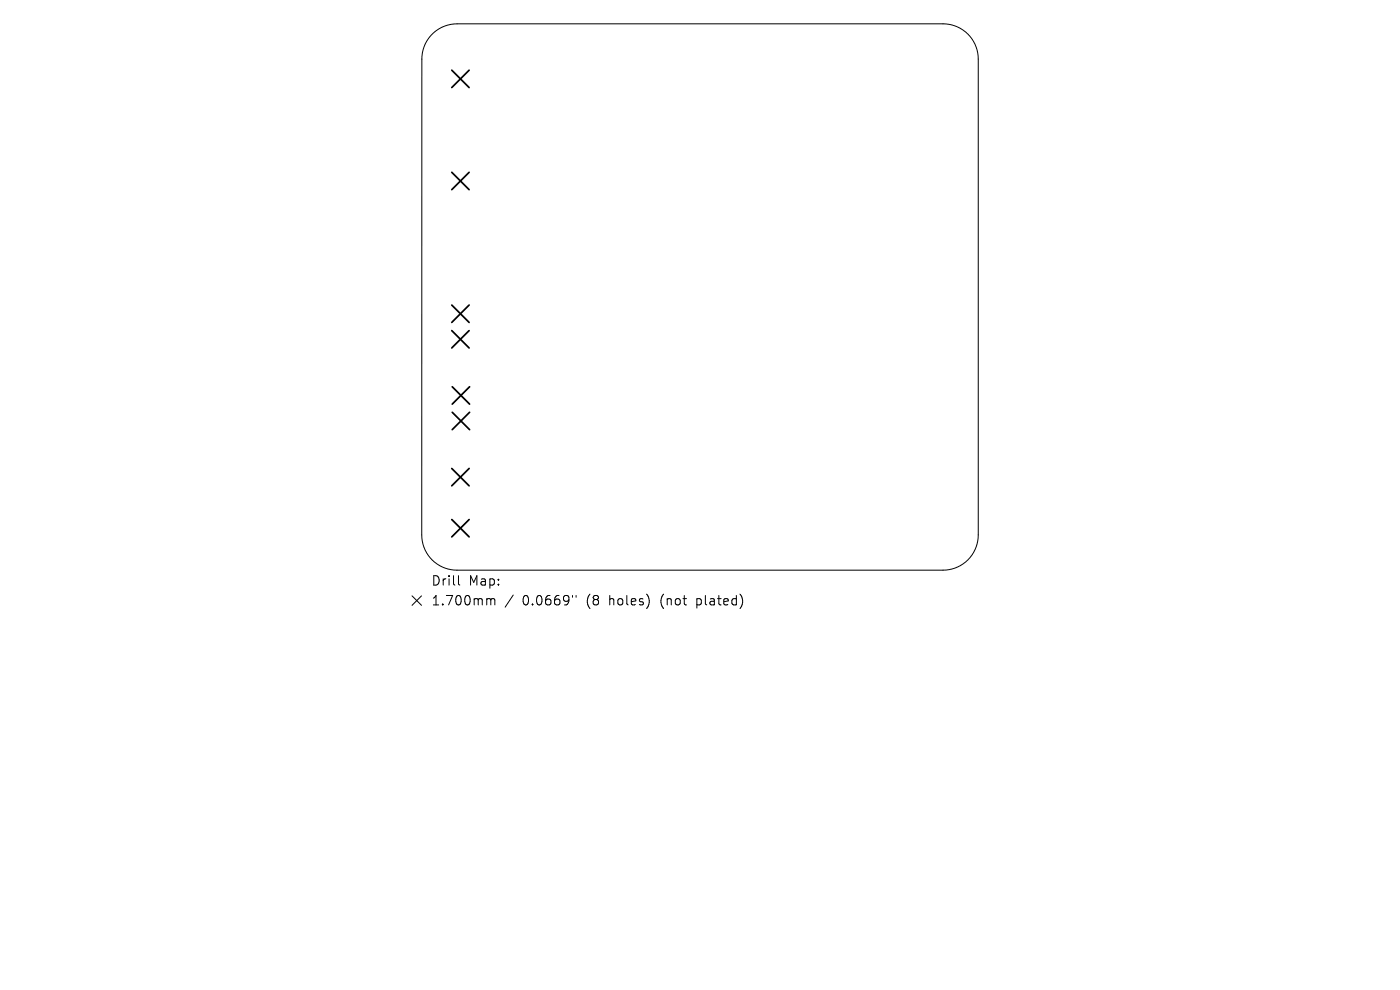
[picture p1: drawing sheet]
<svg xmlns="http://www.w3.org/2000/svg" width="297mm" height="210mm" viewBox="0 0 297 210" stroke-linecap="round" stroke-linejoin="round" font-family="sans-serif">
<defs><g id="words">
<g font-size="2.8">
<text x="91.4" y="124.5">Drill</text>
<text x="99.4" y="124.5">Map:</text>
<text x="91.4" y="128.7">1.700mm</text>
<text x="110.9" y="128.7">0.0669&quot;</text>
<text x="124.6" y="128.7">(8</text>
<text x="129.5" y="128.7">holes)</text>
<text x="140.6" y="128.7">(not</text>
<text x="148.4" y="128.7">plated)</text>
</g>
</g></defs>
<path d="M91.7 7.2a7.5 7.5 0 0 1 5.3-2.1h103.1a7.5 7.5 0 0 1 7.4 7.4v101a7.5 7.5 0 0 1-7.4 7.4l-103.2 .1a7.5 7.5 0 0 1-7.4-7.5v-101a7.5 7.5 0 0 1 2.2-5.3zM97.3 122.1v1.7l.2 .3M103.5 127h.3l.3 .3M104.1 127.3l.3-.3 .5 .1 .1 1.2M104.1 127.3v1M108.9 126.2l-1.7 2.6M121.5 126.3v.4M122.2 126.3v.4" fill="none" stroke="#000" stroke-width=".21"/>
<g fill="none" stroke="#000" stroke-width=".37">
<path d="M95.8 14.9l3.7 3.7M99.5 14.9l-3.7 3.7M95.8 36.6l3.7 3.6M99.5 36.6l-3.7 3.6M95.8 64.7l3.7 3.7M95.8 70.1l3.7 3.7M99.5 64.7l-3.7 3.7M99.5 70.1l-3.7 3.7M95.8 99.4l3.7 3.7M95.9 82l3.7 3.7M95.9 87.5l3.7 3.6M99.5 99.4l-3.7 3.7"/>
<path d="M99.6 82l-3.7 3.7M99.6 87.5l-3.7 3.6M95.8 110.2l3.7 3.7M99.5 110.2l-3.7 3.7"/>
</g>
<path d="M87.4 126.4l2 2M89.4 126.4l-2 2" fill="none" stroke="#000" stroke-width=".22"/>
<use href="#words"/>
</svg>
